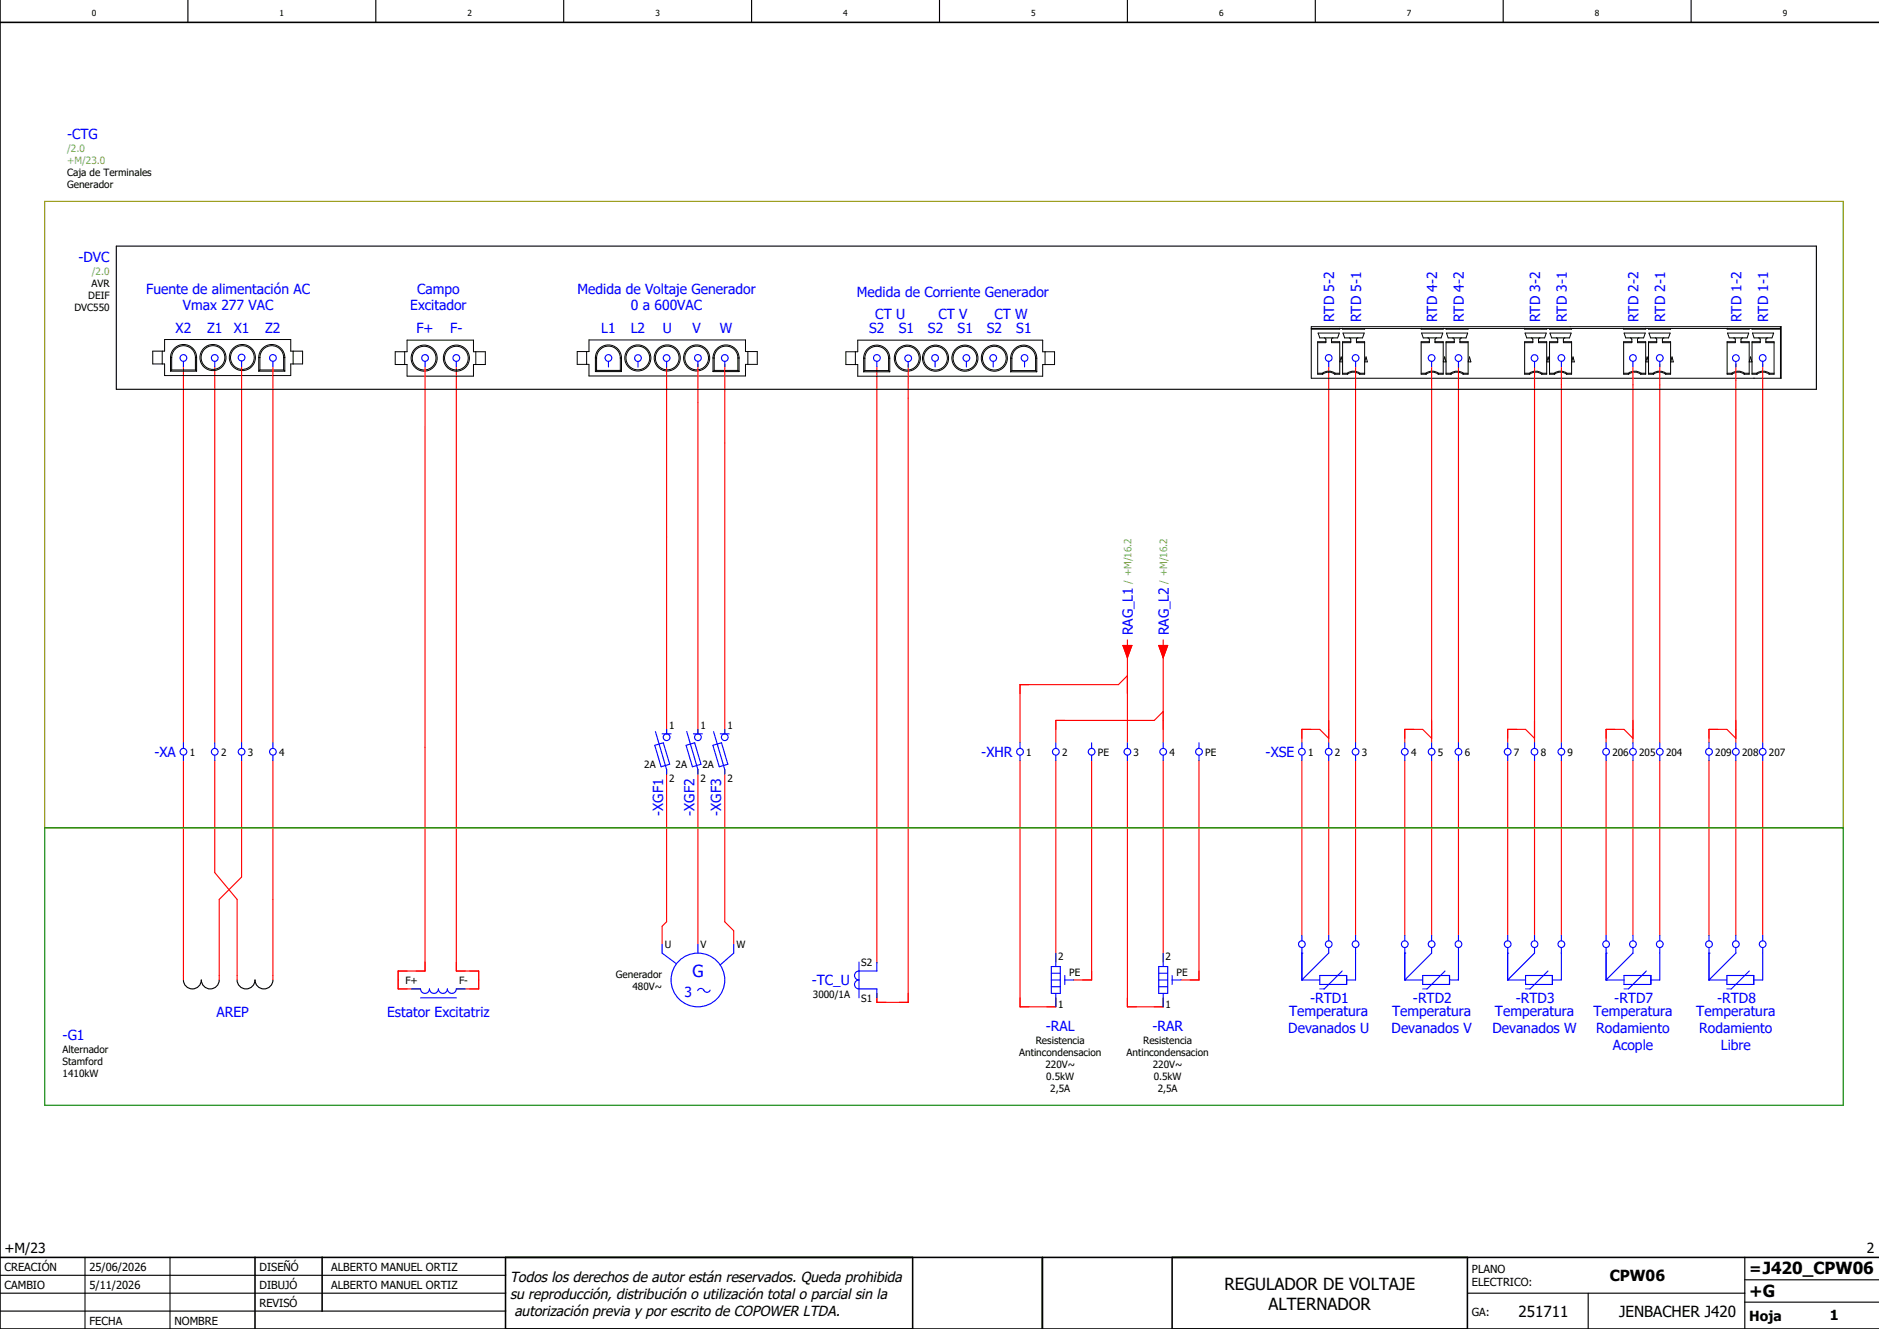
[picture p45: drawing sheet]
<svg xmlns="http://www.w3.org/2000/svg" width="420mm" height="297mm" viewBox="0 0 420 297" stroke-linecap="round" stroke-linejoin="round" font-family="sans-serif">
<defs><g id="words">
<text font-size="3.7" fill="#00f" x="154.8" y="218.2">G</text>
<g font-size="3.7">
<text x="273.7" y="288.2">REGULADOR DE VOLTAJE</text>
<text x="283.6" y="292.7">ALTERNADOR</text>
<text x="391" y="289.8">+G</text>
</g>
<g font-size="3.4">
<text x="359.8" y="286.4">CPW06</text>
<text x="391" y="284.6">=J420_CPW06</text>
<text x="339.4" y="294.4">251711</text>
<text x="361.9" y="294.4">JENBACHER J420</text>
</g>
<g font-size="3.2">
<text x="114" y="286.5">Todos los derechos de autor están reservados. Queda prohibida</text>
<text x="114" y="290.2">su reproducción, distribución o utilización total o parcial sin la</text>
<text x="115" y="294">autorización previa y por escrito de COPOWER LTDA.</text>
</g>
<g font-size="3.1" fill="#00f">
<text x="15" y="31">-CTG</text>
<text x="17.5" y="58.6">-DVC</text>
<text x="32.7" y="65.6">Fuente de alimentación AC</text>
<text x="93.2" y="65.6">Campo</text>
<text x="129.1" y="65.6">Medida de Voltaje Generador</text>
<text x="40.9" y="69.4">Vmax 277 VAC</text>
<text x="91.7" y="69.4">Excitador</text>
<text x="141" y="69.4">0 a 600VAC</text>
<text x="191.5" y="66.4">Medida de Corriente Generador</text>
<text x="195.7" y="71.4">CT U</text>
<text x="209.7" y="71.4">CT V</text>
<text x="222.3" y="71.4">CT W</text>
<text x="39.3" y="74.4">X2</text>
<text x="46.3" y="74.4">Z1</text>
<text x="52.3" y="74.4">X1</text>
<text x="59.3" y="74.4">Z2</text>
<text x="93.1" y="74.4">F+</text>
<text x="100.6" y="74.4">F-</text>
<text x="134.4" y="74.4">L1</text>
<text x="141" y="74.4">L2</text>
<text x="148.1" y="74.4">U</text>
<text x="154.8" y="74.3">V</text>
<text x="160.9" y="74.3">W</text>
<text x="194.3" y="74.4">S2</text>
<text x="200.9" y="74.4">S1</text>
<text x="207.4" y="74.4">S2</text>
<text x="214.1" y="74.5">S1</text>
<text x="220.6" y="74.4">S2</text>
<text x="227.2" y="74.4">S1</text>
<text x="298.2" y="72" transform="rotate(-90 298.2 72)">RTD 5-2</text>
<text x="304.2" y="72" transform="rotate(-90 304.2 72)">RTD 5-1</text>
<text x="321.2" y="72" transform="rotate(-90 321.2 72)">RTD 4-2</text>
<text x="327.2" y="72" transform="rotate(-90 327.2 72)">RTD 4-2</text>
<text x="344.2" y="72" transform="rotate(-90 344.2 72)">RTD 3-2</text>
<text x="350.2" y="72" transform="rotate(-90 350.2 72)">RTD 3-1</text>
<text x="366.2" y="72" transform="rotate(-90 366.2 72)">RTD 2-2</text>
<text x="372.2" y="72" transform="rotate(-90 372.2 72)">RTD 2-1</text>
<text x="389.2" y="72" transform="rotate(-90 389.2 72)">RTD 1-2</text>
<text x="395.2" y="72" transform="rotate(-90 395.2 72)">RTD 1-1</text>
<text x="253.2" y="142" transform="rotate(-90 253.2 142)">RAG_L1</text>
<text x="261.2" y="142" transform="rotate(-90 261.2 142)">RAG_L2</text>
<text x="34.5" y="169.2">-XA</text>
<text x="219.3" y="169.2">-XHR</text>
<text x="282.9" y="169.2">-XSE</text>
<text x="148.2" y="182.3" transform="rotate(-90 148.2 182.3)">-XGF1</text>
<text x="155.2" y="182.3" transform="rotate(-90 155.2 182.3)">-XGF2</text>
<text x="161.2" y="182.3" transform="rotate(-90 161.2 182.3)">-XGF3</text>
<text x="181.5" y="220.2">-TC_U</text>
<text x="48.4" y="227.2">AREP</text>
<text x="86.5" y="227.2">Estator Excitatriz</text>
<text x="153" y="222.7">3</text>
<text x="288.2" y="227.1">Temperatura</text>
<text x="292.8" y="224.1">-RTD1</text>
<text x="311.2" y="227.1">Temperatura</text>
<text x="315.8" y="224.1">-RTD2</text>
<text x="334.2" y="227.1">Temperatura</text>
<text x="338.8" y="224.1">-RTD3</text>
<text x="356.2" y="227.1">Temperatura</text>
<text x="360.8" y="224.1">-RTD7</text>
<text x="379.2" y="227.1">Temperatura</text>
<text x="383.8" y="224.1">-RTD8</text>
<text x="14" y="232.4">-G1</text>
<text x="233.8" y="230.4">-RAL</text>
<text x="257.6" y="230.4">-RAR</text>
<text x="288" y="230.9">Devanados U</text>
<text x="311.1" y="230.9">Devanados V</text>
<text x="333.6" y="230.9">Devanados W</text>
<text x="356.8" y="230.9">Rodamiento</text>
<text x="379.8" y="230.9">Rodamiento</text>
<text x="360.5" y="234.6">Acople</text>
<text x="384.6" y="234.6">Libre</text>
</g>
<g font-size="3.1">
<text x="1" y="280">+M/23</text>
<text x="417.3" y="280">2</text>
<text x="391" y="295.2">Hoja</text>
<text x="409" y="295">1</text>
</g>
<g font-size="2.5">
<text x="1" y="284">CREACIÓN</text>
<text x="20" y="284">25/06/2026</text>
<text x="58" y="284">DISEÑÓ</text>
<text x="74" y="284">ALBERTO MANUEL ORTIZ</text>
<text x="329" y="284.5">PLANO</text>
<text x="329" y="287.5">ELECTRICO:</text>
<text x="1" y="288">CAMBIO</text>
<text x="20" y="288">5/11/2026</text>
<text x="58" y="292">REVISÓ</text>
<text x="58" y="288">DIBUJÓ</text>
<text x="74" y="288">ALBERTO MANUEL ORTIZ</text>
<text x="329" y="294">GA:</text>
<text x="20" y="296">FECHA</text>
<text x="39" y="296">NOMBRE</text>
</g>
<g font-size="2.2" fill="#7ca552">
<text x="15" y="33.9">/2.0</text>
<text x="15" y="36.6">+M/23.0</text>
<text x="20.5" y="61.5">/2.0</text>
<text x="252.9" y="130.4" transform="rotate(-90 252.9 130.4)">/ +M/16.2</text>
<text x="260.9" y="130.4" transform="rotate(-90 260.9 130.4)">/ +M/16.2</text>
</g>
<g font-size="2.2">
<text x="15" y="39.3">Caja de Terminales</text>
<text x="15" y="42">Generador</text>
<text x="20.4" y="64.2">AVR</text>
<text x="16.6" y="69.6">DVC550</text>
<text x="19.7" y="66.9">DEIF</text>
<text x="149.6" y="162.9">1</text>
<text x="156.6" y="162.9">1</text>
<text x="162.6" y="162.9">1</text>
<text x="42.4" y="168.9">1</text>
<text x="49.4" y="168.9">2</text>
<text x="55.4" y="168.9">3</text>
<text x="62.4" y="168.9">4</text>
<text x="144" y="171.5">2A</text>
<text x="151" y="171.5">2A</text>
<text x="157" y="171.5">2A</text>
<text x="229.4" y="168.9">1</text>
<text x="237.4" y="168.9">2</text>
<text x="245.4" y="168.9">PE</text>
<text x="253.4" y="168.9">3</text>
<text x="261.4" y="168.9">4</text>
<text x="269.4" y="168.9">PE</text>
<text x="292.4" y="168.9">1</text>
<text x="298.4" y="168.9">2</text>
<text x="304.4" y="168.9">3</text>
<text x="315.4" y="168.9">4</text>
<text x="321.4" y="168.9">5</text>
<text x="327.4" y="168.9">6</text>
<text x="338.4" y="168.9">7</text>
<text x="344.4" y="168.9">8</text>
<text x="350.4" y="168.9">9</text>
<text x="360.4" y="168.9">206</text>
<text x="366.4" y="168.9">205</text>
<text x="372.4" y="168.9">204</text>
<text x="383.4" y="168.9">209</text>
<text x="389.4" y="168.9">208</text>
<text x="395.4" y="168.9">207</text>
<text x="149.6" y="174.8">2</text>
<text x="156.6" y="174.8">2</text>
<text x="162.6" y="174.8">2</text>
<text x="148.6" y="211.9">U</text>
<text x="156.6" y="211.9">V</text>
<text x="164.6" y="211.9">W</text>
<text x="192.5" y="215.8">S2</text>
<text x="236.5" y="214.5">2</text>
<text x="260.5" y="214.5">2</text>
<text x="90.6" y="219.9">F+</text>
<text x="102.6" y="219.9">F-</text>
<text x="137.7" y="218.5">Generador</text>
<text x="141.4" y="221.2">480V~</text>
<text x="239" y="218">PE</text>
<text x="263" y="218">PE</text>
<text x="181.7" y="223.1">3000/1A</text>
<text x="192.5" y="224">S1</text>
<text x="236.5" y="225.2">1</text>
<text x="260.5" y="225.2">1</text>
<text x="231.5" y="233.2">Resistencia</text>
<text x="255.5" y="233.2">Resistencia</text>
<text x="14" y="235.2">Alternador</text>
<text x="14" y="237.9">Stamford</text>
<text x="227.8" y="235.9">Antincondensacion</text>
<text x="233.7" y="238.6">220V~</text>
<text x="251.8" y="235.9">Antincondensacion</text>
<text x="257.7" y="238.6">220V~</text>
<text x="14" y="240.6">1410kW</text>
<text x="233.9" y="241.3">0.5kW</text>
<text x="234.8" y="244">2,5A</text>
<text x="257.9" y="241.3">0.5kW</text>
<text x="258.8" y="244">2,5A</text>
</g>
<g font-size="1.9">
<text x="20.5" y="3.6">0</text>
<text x="62.5" y="3.6">1</text>
<text x="104.5" y="3.6">2</text>
<text x="146.5" y="3.6">3</text>
<text x="188.5" y="3.6">4</text>
<text x="230.5" y="3.6">5</text>
<text x="272.5" y="3.6">6</text>
<text x="314.5" y="3.6">7</text>
<text x="356.5" y="3.6">8</text>
<text x="398.5" y="3.6">9</text>
</g>
</g></defs>
<g fill="none" stroke="#000" stroke-width=".25">
<path d="M42 0v5M84 0v5M126 0v5M168 0v5M210 0v5M252 0v5M294 0v5M336 0v5M378 0v5M26 55h380v32h-380zM41 219a2 2 0 0 0 2 2 2 2 0 0 0 2-2 2 2 0 0 0 2 2 2 2 0 0 0 2-2M53 219a2 2 0 0 0 2 2 2 2 0 0 0 2-2 2 2 0 0 0 2 2 2 2 0 0 0 2-2"/>
<path d="M0 285h113M0 293h113M0 289h113M19 281v16M38 281v16M328 289h62M355 289v8M390 291h30M390 281v16M390 286h30"/>
</g>
<path d="M0 5h420M0 0v297h420M0 281h420M57 281v16M72 281v12M113 281v16M204 281v16M233 281v16M262 281v16M328 281v16" fill="none" stroke="#000" stroke-width=".35"/>
<g fill="none" stroke="#f00" stroke-width=".25">
<path d="M41 82v84M48 82v84M54 81.9v84.1M61 82v84M95 82v135h-6v4h5M102 82v135h5v4h-5M149 82v82M156 81.4v82.6M162 81.4v82.6M196 82v133.3M203 81.4v142.6h-7v-2M297 82v84"/>
<path d="M303 82v84M320 82v84M326 81.4v84.6M343 82v84M349 82v84M365 82v84M371 81.4v84.6M388 81.4v84.6M394 81.4v84.6M251 144.3h2l-1 2.7zM252 143v1.3M252 146v20"/>
<path d="M252 151l-2 2h-22v13M259 144.3h2l-1 2.7zM260 143v1.3M260 146v20M260 159l-2 2h-22v5M41 170v49M48 170v25l5 6v18M54 170v26l-5 5v18M61 170v49M149 172v34l-1 1v4M156 172v39M162 172v34l2 2v3"/>
<path d="M228 170v55h8v-2M236 170v45M244 170v49h-4M252 170v55h8v-2M260 170v45M268 170v49h-4M291 170v39M297 165l-2-2h-4v3M297 170v39M303 170v39M314 170v39M320 170v39"/>
<path d="M320 165l-2-2h-4v3M326 170v39M337 170v39M343 170v39M343 165l-2-2h-4v3M349 170v39M359 170v39M365 170v39M365 165l-2-2h-4v3M371 170v39M382 170v39M388 170v39"/>
<path d="M388 165l-2-2h-4v3M394 170v39"/>
</g>
<g fill="none" stroke="#000" stroke-width=".22">
<path d="M34.1 78.5h2.7v-2.6h28.2v2.6h2.6v2.8h-2.6v2.6h-28.2v-2.6h-2.7zM36.3 78.5v2.8M38.1 79.9a2.92 2.92 0 0 1 2.9-2.9 2.92 2.92 0 0 1 2.9 2.9M38.1 79.9v3M38.1 79.9h.3M38.4 79.9a2.65 2.65 0 0 1 2.6-2.6 2.65 2.65 0 0 1 2.7 2.6M38.4 79.9v2.8M43.7 79.9h.2M43.7 79.9v2.8M43.9 79.9v3M57.8 79.9a2.92 2.92 0 0 1 2.9-2.9 2.92 2.92 0 0 1 3 2.9M57.8 79.9v3"/>
<path d="M57.8 79.9h.3M58.1 79.9a2.65 2.65 0 0 1 2.6-2.6 2.65 2.65 0 0 1 2.7 2.6M58.1 79.9v2.8M63.4 79.9h.3M63.4 79.9v2.8M63.7 79.9v3M65.5 78.5v2.8M88.3 78.6h2.7v-2.6h14.8v2.6h2.7v2.9h-2.7v2.6h-14.8v-2.6h-2.7zM90.5 78.6v2.9M106.4 78.6v2.9M129 78.6h2.7v-2.6h34.9v2.6h2.7v2.8h-2.7v2.6h-34.9v-2.6h-2.7zM131.1 78.6v2.8"/>
<path d="M133.1 80a2.92 2.92 0 0 1 2.9-2.9 2.92 2.92 0 0 1 2.9 2.9M133.1 80v3M133.1 80h.2M133.3 80a2.65 2.65 0 0 1 2.7-2.7 2.65 2.65 0 0 1 2.6 2.7M133.3 80v2.8M138.6 80h.3M138.6 80v2.8M138.9 80v3M159.4 80a2.92 2.92 0 0 1 2.9-2.9 2.92 2.92 0 0 1 2.9 2.9M159.4 80v3M159.4 80h.2M159.6 80a2.65 2.65 0 0 1 2.7-2.7 2.65 2.65 0 0 1 2.6 2.7"/>
<path d="M159.6 80v2.8M164.9 80h.3M164.9 80v2.8M165.2 80v3M167.2 78.6v2.8M189.1 78.6h2.6v-2.6h41.4v2.6h2.6v2.9h-2.6v2.6h-41.4v-2.6h-2.6zM191.2 78.6v2.9M233.6 78.6v2.9M293.1 73h105v11.5h-105zM293.1 73.4h104.9M294.6 74.4h4.8l-.4 1.1h-4zM296 75.5l.3 .2 .1 .9h-1.9"/>
<path d="M296.4 76.4h-1.9v7.2h1.1M297.6 76.4h1.9v7.2h-1.1M298 75.5l-.3 .2-.1 .9h1.9M299.5 73.4v.2h-6.4M299.8 79.8l.3 1.1h-.6zM300.1 73.4v.2h4.9v-.2M300.2 74.4h4.7l-.3 1.1h-4zM301.6 75.5l.3 .2v.9h-1.8M301.9 76.4h-1.8v7.2h1.1M303.2 76.4h1.8v7.2h-1.1M303.5 75.5l-.3 .2v.9h1.8M305.3 79.8l.3 1.1h-.6z"/>
<path d="M317.7 73.4v.2h4.9v-.2M317.8 74.4h4.7l-.4 1.1h-4zM319.2 75.5l.2 .2 .1 .9h-1.8M319.5 76.4h-1.8v7.2h1.1M320.8 76.4h1.8v7.2h-1.1M321.1 75.5l-.3 .2v.9h1.8M322.9 79.8l.3 1.1h-.6zM323.2 73.4v.2h5v-.2M323.3 74.4h4.8l-.4 1.1h-4zM324.7 75.5l.3 .2 .1 .9h-1.9M325.1 76.4h-1.9v7.2h1.1M326.3 76.4h1.9v7.2h-1.2"/>
<path d="M326.6 75.5l-.2 .2-.1 .9h1.9M328.5 79.8l.3 1.1h-.6zM340.8 73.4v.2h4.9v-.2M340.9 74.4h4.7l-.3 1.1h-4zM342.3 75.5l.3 .2v.9h-1.8M342.6 76.4h-1.8v7.2h1.1M343.9 76.4h1.8v7.2h-1.1M344.2 75.5l-.3 .2v.9h1.8M346 79.8l.3 1.1h-.6zM346.4 73.4v.2h4.9v-.2M346.5 74.4h4.7l-.4 1.1h-4zM347.9 75.5l.2 .2 .1 .9h-1.8"/>
<path d="M348.2 76.4h-1.8v7.2h1.1M349.5 76.4h1.8v7.2h-1.1M349.8 75.5l-.3 .2v.9h1.8M351.6 79.8l.3 1.1h-.6zM362.9 73.4v.2h5v-.2M363 74.4h4.8l-.4 1.1h-4zM364.4 75.5l.3 .2 .1 .9h-1.9M364.8 76.4h-1.9v7.2h1.1M366 76.4h1.9v7.2h-1.2M366.3 75.5l-.2 .2-.1 .9h1.9M368.2 79.8l.3 1.1h-.6zM368.5 73.4v.2h4.9v-.2"/>
<path d="M368.6 74.4h4.7l-.4 1.1h-3.9zM370 75.5l.3 .2v.9h-1.8M370.3 76.4h-1.8v7.2h1.1M371.6 76.4h1.8v7.2h-1.1M371.9 75.5l-.3 .2v.9h1.8M373.7 79.8l.3 1.1h-.6zM386.1 73.4v.2h4.9v-.2M386.1 74.4h4.8l-.4 1.1h-4zM387.6 75.5l.2 .2 .1 .9h-1.8M387.9 76.4h-1.8v7.2h1.1M389.2 76.4h1.8v7.2h-1.1M389.5 75.5l-.3 .2v.9h1.8"/>
<path d="M391.3 79.8l.3 1.1h-.6zM391.6 73.4v.2h6.4M391.7 74.4h4.8l-.4 1.1h-4zM393.1 75.5l.3 .2v.9h-1.8M393.4 76.4h-1.8v7.2h1.1M394.7 76.4h1.8v7.2h-1.1M395 75.5l-.2 .2-.1 .9h1.8M398 73v11.5M38.1 82.9h5.8M38.4 82.7h5.3M38.4 82.7l-.3 .2M43.7 82.7l.2 .2"/>
<path d="M57.8 82.9h5.9M58.1 82.7h5.3M58.1 82.7l-.3 .2M63.4 82.7l.3 .2M133.1 83h5.8M133.3 82.8h5.3M133.3 82.8l-.2 .2M138.6 82.8l.3 .2M159.4 83h5.8M159.6 82.8h5.3M159.6 82.8l-.2 .2M164.9 82.8l.3 .2"/>
<path d="M193.1 80a2.92 2.92 0 0 1 2.9-2.9 2.92 2.92 0 0 1 2.9 2.9M193.1 80h.2M193.1 83.1h5.8M193.1 80v3.1M193.3 80a2.65 2.65 0 0 1 2.7-2.6 2.65 2.65 0 0 1 2.6 2.6M193.3 82.8h5.3M193.3 82.8l-.2 .3M193.3 80v2.8M198.6 80h.3M198.6 80v2.8M198.6 82.8l.3 .3M198.9 80v3.1"/>
<path d="M225.9 80a2.92 2.92 0 0 1 2.9-2.9 2.92 2.92 0 0 1 2.9 2.9M225.9 80h.3M225.9 83.1h5.8M225.9 80v3.1M226.2 80a2.65 2.65 0 0 1 2.6-2.6 2.65 2.65 0 0 1 2.7 2.6M226.2 82.8h5.3M226.2 80v2.8M226.2 82.8l-.3 .3M231.5 80h.2M231.5 80v2.8M231.5 82.8l.2 .3M231.7 80v3.1"/>
<path d="M294.5 83.4h1.1M295.6 83.4a2.38 2.38 0 0 1 2.8 0M295.6 83.4v.2M295.6 83.6a2.17 2.17 0 0 1 2.8 0M298.4 83.4h1.1M298.4 83.4v.2M300.1 83.4h1M301.1 83.4a2.38 2.38 0 0 1 2.9 0M301.1 83.4l.1 .2M301.2 83.6a2.17 2.17 0 0 1 2.7 0M304 83.4h1M304 83.4l-.1 .2"/>
<path d="M317.7 83.4h1M318.7 83.4a2.38 2.38 0 0 1 2.9 0M318.7 83.4l.1 .2M318.8 83.6a2.17 2.17 0 0 1 2.7 0M321.6 83.4h1M321.6 83.4l-.1 .2M323.2 83.4h1.1M324.3 83.4a2.38 2.38 0 0 1 2.8 0M324.3 83.4v.2M324.3 83.6a2.17 2.17 0 0 1 2.7 0M327.1 83.4h1.1M327.1 83.4l-.1 .2"/>
<path d="M340.8 83.4h1M341.8 83.4a2.38 2.38 0 0 1 2.9 0M341.8 83.4l.1 .2M341.9 83.6a2.17 2.17 0 0 1 2.7 0M344.7 83.4h1M344.7 83.4l-.1 .2M346.4 83.4h1M347.4 83.4a2.38 2.38 0 0 1 2.9 0M347.4 83.4l.1 .2M347.5 83.6a2.17 2.17 0 0 1 2.7 0M350.3 83.4h1M350.3 83.4l-.1 .2"/>
<path d="M362.9 83.4h1.1M364 83.4a2.39 2.39 0 0 1 2.8 0M364 83.4v.2M364 83.6a2.17 2.17 0 0 1 2.7 0M366.8 83.4h1.1M366.8 83.4l-.1 .2M368.5 83.4h1M369.5 83.4a2.38 2.38 0 0 1 2.9 0M369.5 83.4l.1 .2M369.6 83.6a2.17 2.17 0 0 1 2.7 0M372.4 83.4h1M372.4 83.4l-.1 .2"/>
<path d="M386.1 83.4h1M387.1 83.4a2.38 2.38 0 0 1 2.8 0M387.1 83.4l.1 .2M387.2 83.6a2.17 2.17 0 0 1 2.7 0M389.9 83.4h1.1M389.9 83.4v.2M391.6 83.4h1.1M392.7 83.4a2.38 2.38 0 0 1 2.8 0M392.7 83.4v.2M392.7 83.6a2.17 2.17 0 0 1 2.7 0M395.5 83.4h1M395.5 83.4l-.1 .2"/>
<circle cx="47.6" cy="79.9" r="2.65"/>
<circle cx="47.6" cy="79.9" r="2.92"/>
<circle cx="54.2" cy="79.9" r="2.65"/>
<circle cx="54.2" cy="79.9" r="2.92"/>
<circle cx="142.6" cy="80" r="2.65"/>
<circle cx="142.6" cy="80" r="2.92"/>
<circle cx="149.1" cy="80" r="2.92"/>
<circle cx="149.1" cy="80" r="2.65"/>
<circle cx="155.7" cy="80" r="2.92"/>
<circle cx="155.7" cy="80" r="2.65"/>
<circle cx="94.8" cy="80" r="2.65"/>
<circle cx="94.8" cy="80" r="2.92"/>
<circle cx="102" cy="80" r="2.65"/>
<circle cx="102" cy="80" r="2.92"/>
<circle cx="202.8" cy="80" r="2.65"/>
<circle cx="202.8" cy="80" r="2.92"/>
<circle cx="209.1" cy="80" r="2.92"/>
<circle cx="209.1" cy="80" r="2.65"/>
<circle cx="215.7" cy="80" r="2.92"/>
<circle cx="215.7" cy="80" r="2.65"/>
<circle cx="222.3" cy="80" r="2.92"/>
<circle cx="222.3" cy="80" r="2.65"/>
</g>
<g fill="none" stroke="#00f" stroke-width=".25">
<path d="M41 80.8v1.2M48 80.8v1.2M54 80.7v1.2M61 80.7v1.3M95 80.7v1.3M102 80.8v1.2M136 80.8v1.2M142.6 80.8v1.2M149 80.8v1.2M156 80.7v1.3M162 80.8v1.2M196 80.8v1.2"/>
<path d="M203 80.8v1.3M209 80.7v1.3M216 80.8v1.2M222 80.8v1.2M229 80.8v1.2M297 80.8v1.2M303 80.8v1.2M320 80.8v1.2M326 80.8v1.2M343 80.8v1.2M349 80.8v1.2M365 80.8v1.2"/>
<path d="M371 80.8v1.2M388 80.8v1.2M394 80.7v1.3M41 166v1.3M41 168.8v1.2M48 166v1.3M48 168.8v1.2M54 166v1.3M54 168.8v1.2M61 166v1.3M61 168.8v1.2M146.4 166.6l1.9-.6 1.4 4.8-1.9 .6z"/>
<path d="M146.5 163.5l2.5 8.5v1M148 164h2M149 163v1M153.4 166.6l1.9-.6 1.4 4.8-1.9 .6zM153.5 163.5l2.5 8.5v1M155 164h2M156 163v1M159.4 166.6l1.9-.6 1.4 4.8-1.9 .6zM159.5 163.5l2.5 8.5v1M161 164h2M162 163v1M228 166v1.3"/>
<path d="M228 168.8v1.2M236 166v1.3M236 168.8v1.2M244 166v1.3M244 168.8v1.2M252 166v1.3M252 168.8v1.2M260 166v1.3M260 168.8v1.2M268 166v1.3M268 168.8v1.2M291 166v1.3"/>
<path d="M291 168.8v1.2M297 166v1.3M297 168.8v1.2M303 166v1.3M303 168.8v1.2M314 166v1.3M314 168.8v1.2M320 166v1.3M320 168.8v1.2M326 166v1.3M326 168.8v1.2M337 166v1.3"/>
<path d="M337 168.8v1.2M343 166v1.3M343 168.8v1.2M349 166v1.3M349 168.8v1.2M359 166v1.3M359 168.8v1.2M365 166v1.3M365 168.8v1.2M371 166v1.3M371 168.8v1.2M382 166v1.3"/>
<path d="M382 168.8v1.2M388 166v1.3M388 168.8v1.2M394 166v1.3M394 168.8v1.2M148 213l3.2 2.3M148 211v2M156 211v2M164 211v2l-3 2.6M192 215v8M196 215v2h-4a1 1 0 0 0-1 1 1 1 0 0 0 1 1 1 1 0 0 0-1 1 1 1 0 0 0 1 1h4v2M235 219h2"/>
<path d="M235 216h2v6h-2zM235 217.5h2M236 213v3M238 219h2M238 218v2M259 219h2M259 216h2v6h-2zM259 217.5h2M260 213v3M262 219h2M262 218v2M291 219h.1"/>
<path d="M291 213h.1M291 219h4M291 209v1.2M291 211.7v7.3M295 218h6v2h-6zM297 211.7v1.3l-6 6M297 209v1.2M300 217l-4 4M303 209v1.2M303 211.7v7.3h-2M314 219h.1M314 213h.1"/>
<path d="M314 219h4M314 209v1.2M314 211.7v7.3M318 218h6v2h-6zM320 211.7v1.3l-6 6M320 209v1.2M323 217l-4 4M326 211.7v7.3h-2M326 209v1.2M337 219h.1M337 213h.1M337 219h4"/>
<path d="M337 209v1.2M337 211.7v7.3M341 218h6v2h-6zM343 211.7v1.3l-6 6M343 209v1.2M346 217l-4 4M349 211.7v7.3h-2M349 209v1.2M359 219h.1M359 213h.1M359 219h4M359 209v1.2"/>
<path d="M359 211.7v7.3M363 218h6v2h-6zM365 211.7v1.3l-6 6M365 209v1.2M368 217l-4 4M371 211.7v7.3h-2M371 209v1.2M382 219h.1M382 213h.1M382 219h4M382 209v1.2M382 211.7v7.3"/>
<path d="M386 218h6v2h-6zM388 211.7v1.3l-6 6M388 209v1.2M391 217l-4 4M394 211.7v7.3h-2M394 209v1.2M92 221h2a1 1 0 0 0 1 1 1 1 0 0 0 1-1 1 1 0 0 0 1 1 1 1 0 0 0 1-1 1 1 0 0 0 1 1 1 1 0 0 0 1-1 1 1 0 0 0 1 1 1 1 0 0 0 1-1h2M94 223h8M155.9 221.4l.1-.2a.75 .75 0 0 1 1.4 .2M157.3 221.3a.75 .75 0 0 0 .7 .5 .75 .75 0 0 0 .7-.5M235 220.5h2M236 222v3"/>
<path d="M259 220.5h2M260 222v3"/>
<circle cx="41" cy="80" r=".75"/>
<circle cx="48" cy="80" r=".75"/>
<circle cx="54" cy="79.9" r=".75"/>
<circle cx="61" cy="80" r=".75"/>
<circle cx="95" cy="80" r=".75"/>
<circle cx="102" cy="80" r=".75"/>
<circle cx="136" cy="80" r=".75"/>
<circle cx="156" cy="80" r=".75"/>
<circle cx="209" cy="80" r=".75"/>
<circle cx="297" cy="80" r=".75"/>
<circle cx="394" cy="80" r=".75"/>
<circle cx="142.6" cy="80" r=".75"/>
<circle cx="149" cy="80" r=".75"/>
<circle cx="162" cy="80" r=".75"/>
<circle cx="196" cy="80" r=".75"/>
<circle cx="203" cy="80.1" r=".75"/>
<circle cx="216" cy="80" r=".75"/>
<circle cx="222" cy="80" r=".75"/>
<circle cx="229" cy="80" r=".75"/>
<circle cx="303" cy="80" r=".75"/>
<circle cx="320" cy="80" r=".75"/>
<circle cx="326" cy="80" r=".75"/>
<circle cx="343" cy="80" r=".75"/>
<circle cx="349" cy="80" r=".75"/>
<circle cx="365" cy="80" r=".75"/>
<circle cx="371" cy="80" r=".75"/>
<circle cx="388" cy="80" r=".75"/>
<circle cx="41" cy="168" r=".75"/>
<circle cx="48" cy="168" r=".75"/>
<circle cx="54" cy="168" r=".75"/>
<circle cx="61" cy="168" r=".75"/>
<circle cx="149" cy="164.7" r=".75"/>
<circle cx="156" cy="164.7" r=".75"/>
<circle cx="162" cy="164.7" r=".75"/>
<circle cx="228" cy="168" r=".75"/>
<circle cx="236" cy="168" r=".75"/>
<circle cx="244" cy="168" r=".75"/>
<circle cx="252" cy="168" r=".75"/>
<circle cx="260" cy="168" r=".75"/>
<circle cx="268" cy="168" r=".75"/>
<circle cx="291" cy="168" r=".75"/>
<circle cx="297" cy="168" r=".75"/>
<circle cx="303" cy="168" r=".75"/>
<circle cx="314" cy="168" r=".75"/>
<circle cx="320" cy="168" r=".75"/>
<circle cx="326" cy="168" r=".75"/>
<circle cx="337" cy="168" r=".75"/>
<circle cx="343" cy="168" r=".75"/>
<circle cx="349" cy="168" r=".75"/>
<circle cx="359" cy="168" r=".75"/>
<circle cx="365" cy="168" r=".75"/>
<circle cx="371" cy="168" r=".75"/>
<circle cx="382" cy="168" r=".75"/>
<circle cx="388" cy="168" r=".75"/>
<circle cx="394" cy="168" r=".75"/>
<circle cx="156" cy="219" r="6"/>
<circle cx="291" cy="211" r=".75"/>
<circle cx="297" cy="211" r=".75"/>
<circle cx="303" cy="211" r=".75"/>
<circle cx="314" cy="211" r=".75"/>
<circle cx="320" cy="211" r=".75"/>
<circle cx="326" cy="211" r=".75"/>
<circle cx="337" cy="211" r=".75"/>
<circle cx="343" cy="211" r=".75"/>
<circle cx="349" cy="211" r=".75"/>
<circle cx="359" cy="211" r=".75"/>
<circle cx="365" cy="211" r=".75"/>
<circle cx="371" cy="211" r=".75"/>
<circle cx="382" cy="211" r=".75"/>
<circle cx="388" cy="211" r=".75"/>
<circle cx="394" cy="211" r=".75"/>
</g>
<path d="M295 221h1M318 221h1M341 221h1M363 221h1M386 221h1" fill="none" stroke="#00f" stroke-width=".22"/>
<path d="M10 45h402v140h-402z" fill="none" stroke="#969600" stroke-width=".25"/>
<path d="M10 185h402v62h-402z" fill="none" stroke="#008000" stroke-width=".25"/>
<g fill="#f00" stroke="#f00" stroke-width=".22">
<path d="M251 144.3h2l-1 2.7z"/>
<path d="M259 144.3h2l-1 2.7z"/>
</g>
<use href="#words"/>
</svg>
